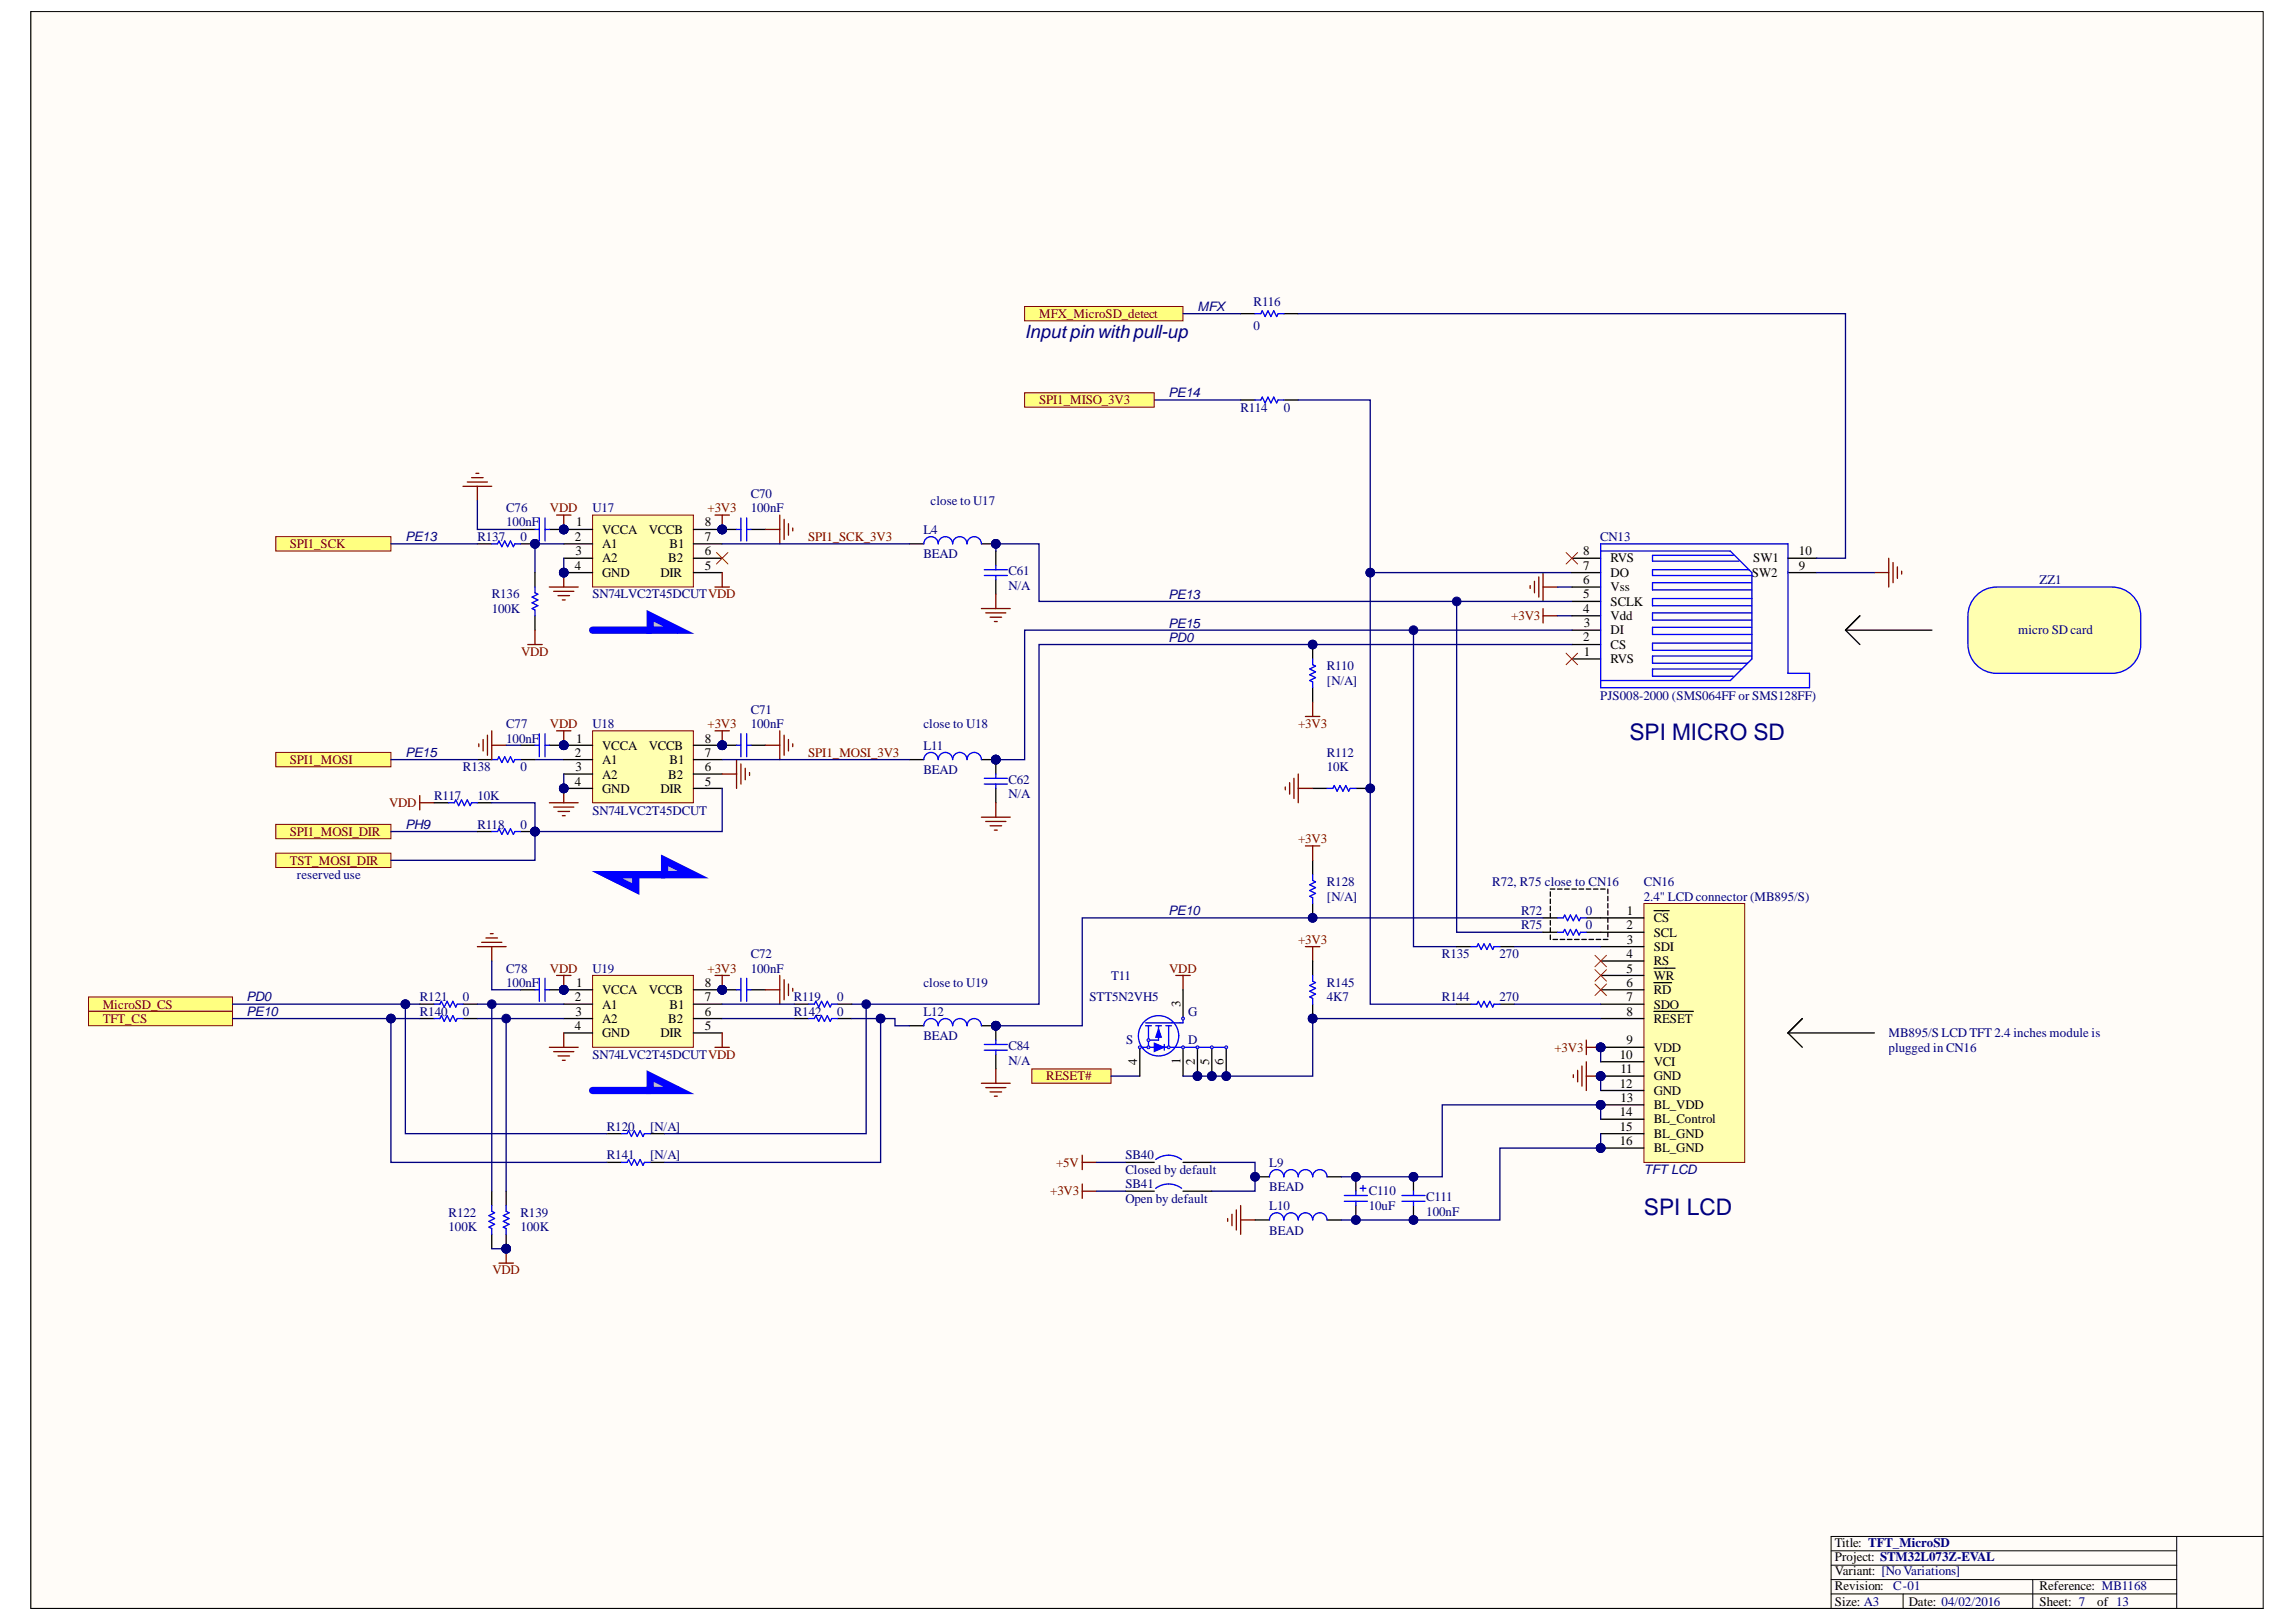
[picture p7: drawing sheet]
<svg xmlns="http://www.w3.org/2000/svg" width="297mm" height="210mm" viewBox="0 0 297 210" stroke-linecap="round" stroke-linejoin="round" font-family="sans-serif">
<defs><g id="words">
<g font-size="3" fill="#000080">
<text x="210.8" y="95.8">SPI MICRO SD</text>
<text x="212.7" y="157.2">SPI LCD</text>
</g>
<text font-size="2.4" fill="#000080" x="132.6" y="43.8">Inputpinwithpull-up</text>
<g font-size="1.7" fill="#800000">
<text x="134.4" y="41.2">MFX_MicroSD_detect</text>
<text x="134.4" y="52.3">SPI1_MISO_3V3</text>
<text x="37.5" y="70.9">SPI1_SCK</text>
<text x="71.1" y="66.3">VDD</text>
<text x="91.5" y="66.3">+3V3</text>
<text x="104.6" y="70">SPI1_SCK_3V3</text>
<text x="195.5" y="80.2">+3V3</text>
<text x="67.4" y="84.9">VDD</text>
<text x="71.1" y="94.2">VDD</text>
<text x="91.5" y="94.2">+3V3</text>
<text x="167.9" y="94.2">+3V3</text>
<text x="37.5" y="98.9">SPI1_MOSI</text>
<text x="104.6" y="98">SPI1_MOSI_3V3</text>
<text x="50.3" y="104.5">VDD</text>
<text x="37.5" y="108.2">SPI1_MOSI_DIR</text>
<text x="37.5" y="111.9">TST_MOSI_DIR</text>
<text x="167.9" y="109.1">+3V3</text>
<text x="71.1" y="125.9">VDD</text>
<text x="91.5" y="125.9">+3V3</text>
<text x="151.3" y="125.9">VDD</text>
<text x="167.9" y="122.1">+3V3</text>
<text x="13.3" y="130.5">MicroSD_CS</text>
<text x="13.3" y="132.4">TFT_CS</text>
<text x="201.1" y="136.1">+3V3</text>
<text x="135.4" y="139.8">RESET#</text>
<text x="135.9" y="154.7">+3V3</text>
<text x="136.6" y="151">+5V</text>
<text x="63.7" y="164.9">VDD</text>
</g>
<g font-size="1.7" fill="#000080">
<text x="154.9" y="40.2">MFX</text>
<text x="162.2" y="39.6">R116</text>
<text x="162.2" y="42.7">0</text>
<text x="151.2" y="51.4">PE14</text>
<text x="160.5" y="53.3">R114</text>
<text x="166.1" y="53.3">0</text>
<text x="97.1" y="64.4">C70</text>
<text x="120.4" y="65.3">close to U17</text>
<text x="52.5" y="70">PE13</text>
<text x="61.8" y="70">R137</text>
<text x="65.5" y="66.3">C76</text>
<text x="65.5" y="68.1">100nF</text>
<text x="67.3" y="70">0</text>
<text x="76.6" y="66.3">U17</text>
<text x="97.1" y="66.3">100nF</text>
<text x="119.5" y="69.1">L4</text>
<text x="207" y="70">CN13</text>
<text x="63.6" y="77.4">R136</text>
<text x="76.6" y="77.4">SN74LVC2T45DCUTVDD</text>
<text x="119.5" y="72.3">BEAD</text>
<text x="130.5" y="74.5">C61</text>
<text x="130.5" y="76.3">N/A</text>
<text x="151.2" y="77.5">PE13</text>
<text x="263.9" y="75.6">ZZ1</text>
<text x="63.6" y="79.3">100K</text>
<text x="151.2" y="83.1">PD0</text>
<text x="151.2" y="81.2">PE15</text>
<text x="261.1" y="82.1">micro SD card</text>
<text x="171.7" y="86.7">R110</text>
<text x="171.7" y="88.7">[N/A]</text>
<text x="65.5" y="94.2">C77</text>
<text x="76.6" y="94.2">U18</text>
<text x="97.1" y="92.4">C71</text>
<text x="97.1" y="94.2">100nF</text>
<text x="119.5" y="94.2">close to U18</text>
<text x="207" y="90.5">PJS008-2000 (SMS064FF or SMS128FF)</text>
<text x="52.5" y="98">PE15</text>
<text x="59.9" y="99.8">R138</text>
<text x="65.5" y="96.1">100nF</text>
<text x="67.3" y="99.8">0</text>
<text x="119.5" y="97">L11</text>
<text x="119.5" y="100.2">BEAD</text>
<text x="130.5" y="101.4">C62</text>
<text x="171.7" y="98">R112</text>
<text x="171.7" y="99.8">10K</text>
<text x="52.5" y="107.3">PH9</text>
<text x="56.2" y="103.5">R117</text>
<text x="61.8" y="103.5">10K</text>
<text x="61.8" y="107.3">R118</text>
<text x="67.3" y="107.3">0</text>
<text x="76.6" y="105.4">SN74LVC2T45DCUT</text>
<text x="130.5" y="103.3">N/A</text>
<text x="38.4" y="113.8">reserved use</text>
<text x="151.2" y="118.4">PE10</text>
<text x="171.7" y="114.7">R128</text>
<text x="171.7" y="116.6">[N/A]</text>
<text x="193.1" y="114.7">R72, R75 close to CN16</text>
<text x="196.8" y="118.4">R72</text>
<text x="205.2" y="118.4">0</text>
<text x="212.7" y="114.7">CN16</text>
<text x="212.7" y="116.6">2.4&quot; LCD connector (MB895/S)</text>
<text x="65.5" y="125.9">C78</text>
<text x="76.6" y="125.9">U19</text>
<text x="97.1" y="124">C72</text>
<text x="97.1" y="125.9">100nF</text>
<text x="186.5" y="124">R135</text>
<text x="194" y="124">270</text>
<text x="196.8" y="120.3">R75</text>
<text x="205.2" y="120.3">0</text>
<text x="31.9" y="129.6">PD0</text>
<text x="31.9" y="131.4">PE10</text>
<text x="54.3" y="129.6">R121</text>
<text x="54.3" y="131.4">R140</text>
<text x="59.9" y="129.6">0</text>
<text x="59.9" y="131.4">0</text>
<text x="65.5" y="127.7">100nF</text>
<text x="102.7" y="129.6">R119</text>
<text x="102.7" y="131.4">R142</text>
<text x="108.3" y="129.6">0</text>
<text x="108.3" y="131.4">0</text>
<text x="119.5" y="131.4">L12</text>
<text x="119.5" y="127.7">close to U19</text>
<text x="140.9" y="129.6">STT5N2VH5</text>
<text x="143.7" y="126.8">T11</text>
<text x="153.7" y="131.4">G</text>
<text x="171.7" y="127.7">R145</text>
<text x="171.7" y="129.6">4K7</text>
<text x="186.5" y="129.6">R144</text>
<text x="194" y="129.6">270</text>
<text x="76.6" y="137">SN74LVC2T45DCUTVDD</text>
<text x="119.5" y="134.6">BEAD</text>
<text x="130.5" y="135.9">C84</text>
<text x="130.5" y="137.8">N/A</text>
<text x="145.7" y="135.2">S</text>
<text x="153.7" y="135.2">D</text>
<text x="244.3" y="134.2">MB895/S LCD TFT 2.4 inches module is</text>
<text x="244.3" y="136.1">plugged in CN16</text>
<text x="78.5" y="146.3">R120</text>
<text x="84.1" y="146.3">[N/A]</text>
<text x="78.5" y="150">R141</text>
<text x="84.1" y="150">[N/A]</text>
<text x="145.6" y="150">SB40</text>
<text x="145.6" y="151.9">Closed by default</text>
<text x="145.6" y="153.8">SB41</text>
<text x="145.6" y="155.6">Open by default</text>
<text x="164.2" y="151">L9</text>
<text x="164.2" y="154.2">BEAD</text>
<text x="177.1" y="154.7">C110</text>
<text x="184.5" y="155.4">C111</text>
<text x="212.7" y="151.9">TFTLCD</text>
<text x="58" y="157.5">R122</text>
<text x="58" y="159.3">100K</text>
<text x="67.3" y="157.5">R139</text>
<text x="67.3" y="159.3">100K</text>
<text x="164.2" y="156.5">L10</text>
<text x="164.2" y="159.8">BEAD</text>
<text x="177.1" y="156.5">10uF</text>
<text x="184.5" y="157.3">100nF</text>
<text x="244.9" y="205.7">C-01</text>
</g>
<g font-size="1.7">
<text x="74.4" y="70">2</text>
<text x="74.4" y="71.8">3</text>
<text x="74.5" y="68.1">1</text>
<text x="77.9" y="69.1">VCCA</text>
<text x="77.9" y="70.9">A1</text>
<text x="83.9" y="69.1">VCCB</text>
<text x="86.6" y="70.9">B1</text>
<text x="91.2" y="71.8">6</text>
<text x="91.2" y="70">7</text>
<text x="91.2" y="68.1">8</text>
<text x="204.8" y="71.8">8</text>
<text x="232.7" y="71.8">10</text>
<text x="74.4" y="73.7">4</text>
<text x="77.9" y="72.8">A2</text>
<text x="77.9" y="74.6">GND</text>
<text x="85.4" y="74.6">DIR</text>
<text x="86.5" y="72.8">B2</text>
<text x="91.2" y="73.7">5</text>
<text x="204.8" y="77.4">5</text>
<text x="204.8" y="75.6">6</text>
<text x="204.8" y="73.7">7</text>
<text x="208.4" y="76.5">Vss</text>
<text x="208.4" y="74.6">DO</text>
<text x="208.4" y="72.8">RVS</text>
<text x="226.6" y="74.6">SW2</text>
<text x="226.8" y="72.8">SW1</text>
<text x="232.7" y="73.7">9</text>
<text x="204.8" y="83">2</text>
<text x="204.8" y="79.3">4</text>
<text x="204.9" y="81.1">3</text>
<text x="208.4" y="83.9">CS</text>
<text x="208.4" y="82.1">DI</text>
<text x="208.4" y="80.2">Vdd</text>
<text x="208.4" y="78.4">SCLK</text>
<text x="204.9" y="84.9">1</text>
<text x="208.4" y="85.8">RVS</text>
<text x="74.4" y="98">2</text>
<text x="74.4" y="101.7">4</text>
<text x="74.4" y="99.8">3</text>
<text x="74.5" y="96.1">1</text>
<text x="77.9" y="97">VCCA</text>
<text x="77.9" y="98.9">A1</text>
<text x="77.9" y="100.8">A2</text>
<text x="83.9" y="97">VCCB</text>
<text x="86.5" y="100.8">B2</text>
<text x="86.6" y="98.9">B1</text>
<text x="91.2" y="101.7">5</text>
<text x="91.2" y="99.8">6</text>
<text x="91.2" y="98">7</text>
<text x="91.2" y="96.1">8</text>
<text x="77.9" y="102.6">GND</text>
<text x="85.4" y="102.6">DIR</text>
<text x="210.5" y="118.4">1</text>
<text x="214" y="119.4">CS</text>
<text x="210.4" y="120.3">2</text>
<text x="210.4" y="124">4</text>
<text x="210.4" y="125.9">5</text>
<text x="210.5" y="122.1">3</text>
<text x="214" y="121.2">SCL</text>
<text x="214" y="123.1">SDI</text>
<text x="214" y="124.9">RS</text>
<text x="74.4" y="129.6">2</text>
<text x="74.4" y="131.4">3</text>
<text x="74.5" y="127.7">1</text>
<text x="77.9" y="128.7">VCCA</text>
<text x="77.9" y="130.5">A1</text>
<text x="83.9" y="128.7">VCCB</text>
<text x="86.6" y="130.5">B1</text>
<text x="91.2" y="131.4">6</text>
<text x="91.2" y="129.6">7</text>
<text x="91.2" y="127.7">8</text>
<text x="152.7" y="130.3" transform="rotate(-90 152.7 130.3)">3</text>
<text x="210.4" y="127.7">6</text>
<text x="210.4" y="131.4">8</text>
<text x="210.4" y="129.6">7</text>
<text x="214" y="126.8">WR</text>
<text x="214" y="128.7">RD</text>
<text x="214" y="130.5">SDO</text>
<text x="74.4" y="133.3">4</text>
<text x="77.9" y="132.4">A2</text>
<text x="77.9" y="134.2">GND</text>
<text x="85.4" y="134.2">DIR</text>
<text x="86.5" y="132.4">B2</text>
<text x="91.2" y="133.3">5</text>
<text x="147.1" y="137.8" transform="rotate(-90 147.1 137.8)">4</text>
<text x="152.7" y="137.7" transform="rotate(-90 152.7 137.7)">1</text>
<text x="154.6" y="137.8" transform="rotate(-90 154.6 137.8)">2</text>
<text x="156.4" y="137.8" transform="rotate(-90 156.4 137.8)">5</text>
<text x="158.3" y="137.8" transform="rotate(-90 158.3 137.8)">6</text>
<text x="209.6" y="137">10</text>
<text x="210.4" y="135.2">9</text>
<text x="214" y="132.4">RESET</text>
<text x="214" y="136.1">VDD</text>
<text x="214" y="138">VCI</text>
<text x="209.6" y="140.7">12</text>
<text x="209.6" y="138.9">11</text>
<text x="209.6" y="142.6">13</text>
<text x="214" y="139.8">GND</text>
<text x="214" y="141.7">GND</text>
<text x="214" y="143.5">BL_VDD</text>
<text x="209.6" y="144.5">14</text>
<text x="209.6" y="146.3">15</text>
<text x="209.6" y="148.2">16</text>
<text x="214" y="145.4">BL_Control</text>
<text x="214" y="147.2">BL_GND</text>
<text x="214" y="149.1">BL_GND</text>
<text x="237.4" y="200.2">Title: TFT_MicroSD</text>
<text x="237.4" y="202">Project: STM32L073Z-EVAL</text>
<text x="237.4" y="203.9">Variant: [NoVariations]</text>
<text x="237.4" y="207.8">Size: A3</text>
<text x="237.4" y="205.7">Revision:</text>
<text x="247" y="207.8">Date: 04/02/2016</text>
<text x="263.9" y="205.7">Reference: MB1168</text>
<text x="263.9" y="207.8">Sheet: 7</text>
<text x="271.3" y="207.8">of 13</text>
</g>
</g></defs>
<path d="M4 1.5h288.8v206.6h-288.8z" fill-rule="evenodd" fill="#fffcf8"/>
<path d="M4 1.5h288.8v206.6h-288.8z" fill="none" stroke="#000" stroke-width=".13"/>
<path d="M4 1.5h288.8v206.6h-288.8z" fill-rule="evenodd" fill="#fffcf8"/>
<path d="M4 1.5h288.8v206.6h-288.8zM281.6 198.8v9.3M292.8 198.8h-55.9v9.3M236.9 200.7h44.7M236.9 202.6h44.7M236.9 206.3h44.7M236.9 204.4h44.7M246.2 206.3v1.8M263 204.4v3.7" fill="none" stroke="#000" stroke-width=".13"/>
<path d="M198 75.8v.3M198.5 75.2v1.5M199.1 74.7v2.6M199.6 74.1v3.7M199.6 78.8v1.8M199.6 76h1.9M199.6 79.7h1.9M242.5 74.1h1.8M244.3 72.2v3.8M244.9 72.8v2.6M245.5 73.4v1.4M246 73.9v.4" fill="none" stroke="#800000" stroke-width=".17"/>
<path d="M201.5 79.7h1.9M201.5 76h1.9" fill="none" stroke="#000080" stroke-width=".17"/>
<path d="M132.6 39.7h20.4v1.8h-20.4z" fill-rule="evenodd" fill="#ffff80"/>
<path d="M132.6 39.7h20.4v1.8h-20.4z" fill="none" stroke="#800000" stroke-width=".13"/>
<circle cx="207.1" cy="135.5" r=".56" fill="#000080"/>
<circle cx="207.1" cy="135.5" r=".56" fill="none" stroke="#000080" stroke-width=".13"/>
<circle cx="207.1" cy="139.3" r=".56" fill="#000080"/>
<circle cx="207.1" cy="139.3" r=".56" fill="none" stroke="#000080" stroke-width=".13"/>
<circle cx="207.1" cy="143" r=".56" fill="#000080"/>
<circle cx="207.1" cy="143" r=".56" fill="none" stroke="#000080" stroke-width=".13"/>
<circle cx="207.1" cy="148.6" r=".56" fill="#000080"/>
<circle cx="207.1" cy="148.6" r=".56" fill="none" stroke="#000080" stroke-width=".13"/>
<path d="M212.7 116.9h13v33.5h-13z" fill-rule="evenodd" fill="#ffffb0"/>
<path d="M212.7 116.9h13v33.5h-13z" fill="none" stroke="#800000" stroke-width=".13"/>
<path d="M207.1 118.8h5.6M214 117.9h1.9M207.1 120.6h5.6M207.1 122.5h5.6M207.1 124.4h5.6M207.1 126.2h5.6M207.1 128.1h5.6M207.1 131.8h5.6M207.1 135.5h5.6M214 125.3h2.7M214 127.2h2.3M214 130.9h5.1" fill="none" stroke="#000" stroke-width=".17"/>
<circle cx="207.1" cy="135.5" r=".56" fill="#000080"/>
<circle cx="207.1" cy="135.5" r=".56" fill="none" stroke="#000080" stroke-width=".13"/>
<path d="M207.1 137.4h5.6M207.1 130h5.6M207.1 139.3h5.6" fill="none" stroke="#000" stroke-width=".17"/>
<circle cx="207.1" cy="139.3" r=".56" fill="#000080"/>
<circle cx="207.1" cy="139.3" r=".56" fill="none" stroke="#000080" stroke-width=".13"/>
<path d="M207.1 141.1h5.6M207.1 143h5.6" fill="none" stroke="#000" stroke-width=".17"/>
<circle cx="207.1" cy="143" r=".56" fill="#000080"/>
<circle cx="207.1" cy="143" r=".56" fill="none" stroke="#000080" stroke-width=".13"/>
<path d="M207.1 144.8h5.6M207.1 146.7h5.6M207.1 148.6h5.6" fill="none" stroke="#000" stroke-width=".17"/>
<circle cx="207.1" cy="148.6" r=".56" fill="#000080"/>
<circle cx="207.1" cy="148.6" r=".56" fill="none" stroke="#000080" stroke-width=".13"/>
<path d="M205.2 134.6v1.9M205.2 135.5h1.9" fill="none" stroke="#800000" stroke-width=".17"/>
<circle cx="207.1" cy="135.5" r=".56" fill="#000080"/>
<circle cx="207.1" cy="135.5" r=".56" fill="none" stroke="#000080" stroke-width=".13"/>
<path d="M203.5 139.1v.3M204.1 138.5v1.5M204.7 138v2.6M205.2 137.4v3.7M205.2 139.3h1.9" fill="none" stroke="#800000" stroke-width=".17"/>
<circle cx="207.1" cy="139.3" r=".56" fill="#000080"/>
<circle cx="207.1" cy="139.3" r=".56" fill="none" stroke="#000080" stroke-width=".13"/>
<path d="M207.1 135.5v1.9" fill="none" stroke="#000080" stroke-width=".17"/>
<circle cx="207.1" cy="135.5" r=".56" fill="#000080"/>
<circle cx="207.1" cy="135.5" r=".56" fill="none" stroke="#000080" stroke-width=".13"/>
<path d="M203.4 74.1h-26.1v55.9h11.1" fill="none" stroke="#000080" stroke-width=".17"/>
<circle cx="177.3" cy="74.1" r=".56" fill="#000080"/>
<circle cx="177.3" cy="74.1" r=".56" fill="none" stroke="#000080" stroke-width=".13"/>
<path d="M188.4 77.8v42.8h11.2" fill="none" stroke="#000080" stroke-width=".17"/>
<circle cx="188.5" cy="77.8" r=".56" fill="#000080"/>
<circle cx="188.5" cy="77.8" r=".56" fill="none" stroke="#000080" stroke-width=".13"/>
<path d="M182.9 81.5v41h5.5" fill="none" stroke="#000080" stroke-width=".17"/>
<circle cx="182.9" cy="81.5" r=".56" fill="#000080"/>
<circle cx="182.9" cy="81.5" r=".56" fill="none" stroke="#000080" stroke-width=".13"/>
<path d="M140 149.5v1.9M140 150.4h1.9M158.8 157.7v.4M159.4 157.1v1.5M159.9 156.6v2.6M160.5 156v3.7M160.5 157.9h1.9" fill="none" stroke="#800000" stroke-width=".17"/>
<circle cx="175.4" cy="152.3" r=".56" fill="#000080"/>
<circle cx="175.4" cy="152.3" r=".56" fill="none" stroke="#000080" stroke-width=".13"/>
<circle cx="175.4" cy="157.9" r=".56" fill="#000080"/>
<circle cx="175.4" cy="157.9" r=".56" fill="none" stroke="#000080" stroke-width=".13"/>
<path d="M175.4 152.3v1.8" fill="none" stroke="#000" stroke-width=".17"/>
<circle cx="175.4" cy="152.3" r=".56" fill="#000080"/>
<circle cx="175.4" cy="152.3" r=".56" fill="none" stroke="#000080" stroke-width=".13"/>
<path d="M175.4 156v1.9" fill="none" stroke="#000" stroke-width=".17"/>
<circle cx="175.4" cy="157.9" r=".56" fill="#000080"/>
<circle cx="175.4" cy="157.9" r=".56" fill="none" stroke="#000080" stroke-width=".13"/>
<path d="M173.9 154.7h3M173.9 155.5h3M175.4 154.1v.6M175.4 155.5v.5M176 153.8h.7M176.3 153.4v.7" fill="none" stroke="#00f" stroke-width=".17"/>
<circle cx="162.4" cy="152.3" r=".56" fill="#000080"/>
<circle cx="162.4" cy="152.3" r=".56" fill="none" stroke="#000080" stroke-width=".13"/>
<path d="M162.4 152.3h1.8" fill="none" stroke="#000" stroke-width=".17"/>
<circle cx="162.4" cy="152.3" r=".56" fill="#000080"/>
<circle cx="162.4" cy="152.3" r=".56" fill="none" stroke="#000080" stroke-width=".13"/>
<path d="M171.7 152.3h1.8" fill="none" stroke="#000" stroke-width=".17"/>
<path d="M164.2 152.3a.93 .93 0 0 1 1-.9 .93 .93 0 0 1 .9 .9 .93 .93 0 0 1 .9-.9 .93 .93 0 0 1 1 .9 .93 .93 0 0 1 .9-.9 .93 .93 0 0 1 .9 .9 .93 .93 0 0 1 1-.9 .93 .93 0 0 1 .9 .9" fill="none" stroke="#00f" stroke-width=".17"/>
<circle cx="182.9" cy="152.3" r=".56" fill="#000080"/>
<circle cx="182.9" cy="152.3" r=".56" fill="none" stroke="#000080" stroke-width=".13"/>
<circle cx="182.9" cy="157.9" r=".56" fill="#000080"/>
<circle cx="182.9" cy="157.9" r=".56" fill="none" stroke="#000080" stroke-width=".13"/>
<path d="M182.9 152.3v1.8" fill="none" stroke="#000" stroke-width=".17"/>
<circle cx="182.9" cy="152.3" r=".56" fill="#000080"/>
<circle cx="182.9" cy="152.3" r=".56" fill="none" stroke="#000080" stroke-width=".13"/>
<path d="M182.9 156v1.9" fill="none" stroke="#000" stroke-width=".17"/>
<circle cx="182.9" cy="157.9" r=".56" fill="#000080"/>
<circle cx="182.9" cy="157.9" r=".56" fill="none" stroke="#000080" stroke-width=".13"/>
<path d="M164.2 157.9a.93 .93 0 0 1 1-1 .93 .93 0 0 1 .9 1 .93 .93 0 0 1 .9-1 .93 .93 0 0 1 1 1 .93 .93 0 0 1 .9-1 .93 .93 0 0 1 .9 1 .93 .93 0 0 1 1-1 .93 .93 0 0 1 .9 1M181.4 155.5h3M181.4 154.7h3M182.9 154.1v.6M182.9 155.5v.5" fill="none" stroke="#00f" stroke-width=".17"/>
<path d="M162.4 157.9h1.8M171.7 157.9h1.8" fill="none" stroke="#000" stroke-width=".17"/>
<path d="M140 153.2v1.9M140 154.1h1.9" fill="none" stroke="#800000" stroke-width=".17"/>
<path d="M207.1 139.3v1.8" fill="none" stroke="#000080" stroke-width=".17"/>
<circle cx="207.1" cy="139.3" r=".56" fill="#000080"/>
<circle cx="207.1" cy="139.3" r=".56" fill="none" stroke="#000080" stroke-width=".13"/>
<circle cx="169.8" cy="118.8" r=".56" fill="#000080"/>
<circle cx="169.8" cy="118.8" r=".56" fill="none" stroke="#000080" stroke-width=".13"/>
<path d="M169.8 111.3v1.9M169.8 116.9v1.9" fill="none" stroke="#000" stroke-width=".17"/>
<circle cx="169.8" cy="118.8" r=".56" fill="#000080"/>
<circle cx="169.8" cy="118.8" r=".56" fill="none" stroke="#000080" stroke-width=".13"/>
<path d="M169.8 113.2v.7l.4 .2-.8 .4 .8 .4-.8 .3 .8 .4-.8 .4 .4 .2v.7" fill="none" stroke="#00f" stroke-width=".17"/>
<path d="M168.9 109.5h1.9M169.8 109.5v1.8" fill="none" stroke="#800000" stroke-width=".17"/>
<circle cx="169.8" cy="83.4" r=".56" fill="#000080"/>
<circle cx="169.8" cy="83.4" r=".56" fill="none" stroke="#000080" stroke-width=".13"/>
<path d="M169.8 83.4v1.9M169.8 89v1.9" fill="none" stroke="#000" stroke-width=".17"/>
<circle cx="169.8" cy="83.4" r=".56" fill="#000080"/>
<circle cx="169.8" cy="83.4" r=".56" fill="none" stroke="#000080" stroke-width=".13"/>
<g fill="none" stroke="#00f" stroke-width=".17">
<path d="M162.4 40.6h.7l.2-.4 .4 .8 .3-.8 .4 .8 .4-.8 .4 .8 .1-.4h.8M207.1 70.4h24.2v16.7h2.8v1.9h-27zM207.1 71.3h16.8l2.7 2.8v11.2l-2.7 2.8h-16.8M224.2 71.9h-10.4v.7h11.2M226.3 73.7h-12.5v.8h12.8M226.6 75.4h-12.8v.9h12.8M226.6 77.5h-12.8v.9h12.8M226.6 79.3h-12.8v.9h12.8M169.8 85.3v.7l.4 .2-.8 .4 .8 .3-.8 .4 .8 .4-.8 .4 .4 .1v.8M225.3 86.6h-11.5v.9h10.4M226.6 81.2h-12.8v.9h12.8M226.6 83.2h-12.8v1h12.8"/>
<path d="M226.6 84.9h-12.8v.9h12.3"/>
</g>
<path d="M168.9 92.7h1.9M169.8 90.9v1.8" fill="none" stroke="#800000" stroke-width=".17"/>
<path d="M160.5 40.6h1.9M166.1 40.6h1.9M203.4 79.7h3.7M203.4 77.8h3.7M203.4 76h3.7M203.4 74.1h3.7M203.4 72.2h3.7M231.3 74.1h3.7M231.3 72.2h3.7M203.4 85.3h3.7M203.4 83.4h3.7M203.4 81.5h3.7" fill="none" stroke="#000" stroke-width=".17"/>
<path d="M235 74.1h7.5" fill="none" stroke="#000080" stroke-width=".17"/>
<path d="M133.5 138.3h10.2v1.9h-10.2z" fill-rule="evenodd" fill="#ffff80"/>
<path d="M133.5 138.3h10.2v1.9h-10.2z" fill="none" stroke="#800000" stroke-width=".13"/>
<path d="M152.1 126.2h1.9M153 126.2v1.9M168.9 122.5h1.9M169.8 122.5v1.9" fill="none" stroke="#800000" stroke-width=".17"/>
<circle cx="169.8" cy="131.8" r=".56" fill="#000080"/>
<circle cx="169.8" cy="131.8" r=".56" fill="none" stroke="#000080" stroke-width=".13"/>
<path d="M169.8 124.4v1.8M169.8 129.9v1.9" fill="none" stroke="#000" stroke-width=".17"/>
<circle cx="169.8" cy="131.8" r=".56" fill="#000080"/>
<circle cx="169.8" cy="131.8" r=".56" fill="none" stroke="#000080" stroke-width=".13"/>
<path d="M169.8 126.2v.8l.4 .2-.8 .3 .8 .4-.8 .4 .8 .3-.8 .4 .4 .2v.7M190.3 130h.8l.2-.4 .3 .7 .4-.7 .4 .7 .3-.7 .4 .7 .2-.3h.7" fill="none" stroke="#00f" stroke-width=".17"/>
<path d="M143.7 139.3h3.8" fill="none" stroke="#000080" stroke-width=".17"/>
<path d="M188.4 130h1.9M194 130h1.9" fill="none" stroke="#000" stroke-width=".17"/>
<circle cx="177.3" cy="102" r=".56" fill="#000080"/>
<circle cx="177.3" cy="102" r=".56" fill="none" stroke="#000080" stroke-width=".13"/>
<path d="M175.4 102h1.9" fill="none" stroke="#000" stroke-width=".17"/>
<circle cx="177.3" cy="102" r=".56" fill="#000080"/>
<circle cx="177.3" cy="102" r=".56" fill="none" stroke="#000080" stroke-width=".13"/>
<path d="M160.5 51.8h1.9M166.1 51.8h1.9M169.8 102h1.9M188.4 122.5h1.9M194 122.5h1.9" fill="none" stroke="#000" stroke-width=".17"/>
<path d="M162.4 51.8h.7l.2-.4 .4 .7 .3-.7 .4 .7 .4-.7 .4 .7 .1-.3h.8M171.7 102h.7l.2-.3 .4 .7 .4-.7 .3 .7 .4-.7 .4 .7 .2-.4h.7M190.3 122.5h.8l.2-.4 .3 .8 .4-.8 .4 .8 .3-.8 .4 .8 .2-.4h.7" fill="none" stroke="#00f" stroke-width=".17"/>
<path d="M166.3 101.8v.4M166.8 101.3v1.5M167.4 100.7v2.6M168 100.2v3.7M168 102h1.8" fill="none" stroke="#800000" stroke-width=".17"/>
<path d="M149.3 51.8h11.2M195.9 130h11.2" fill="none" stroke="#000080" stroke-width=".17"/>
<path d="M132.6 50.8h16.7v1.9h-16.7z" fill-rule="evenodd" fill="#ffff80"/>
<path d="M132.6 50.8h16.7v1.9h-16.7z" fill="none" stroke="#800000" stroke-width=".13"/>
<path d="M153 40.6h7.5" fill="none" stroke="#000080" stroke-width=".17"/>
<path d="M35.7 97.4h14.9v1.8h-14.9z" fill-rule="evenodd" fill="#ffff80"/>
<path d="M35.7 97.4h14.9v1.8h-14.9z" fill="none" stroke="#800000" stroke-width=".13"/>
<path d="M50.6 98.3h11.2M69.2 98.3h3.7" fill="none" stroke="#000080" stroke-width=".17"/>
<path d="M61.8 98.3h1.8M67.3 98.3h1.9" fill="none" stroke="#000" stroke-width=".17"/>
<path d="M63.6 98.3h.8l.2-.4 .3 .8 .4-.8 .4 .8 .3-.8 .4 .8 .2-.4h.7" fill="none" stroke="#00f" stroke-width=".17"/>
<circle cx="72.9" cy="96.4" r=".56" fill="#000080"/>
<circle cx="72.9" cy="96.4" r=".56" fill="none" stroke="#000080" stroke-width=".13"/>
<circle cx="72.9" cy="102" r=".56" fill="#000080"/>
<circle cx="72.9" cy="102" r=".56" fill="none" stroke="#000080" stroke-width=".13"/>
<circle cx="93.4" cy="96.4" r=".56" fill="#000080"/>
<circle cx="93.4" cy="96.4" r=".56" fill="none" stroke="#000080" stroke-width=".13"/>
<path d="M76.7 94.6h13v9.3h-13z" fill-rule="evenodd" fill="#ffffb0"/>
<path d="M76.7 94.6h13v9.3h-13z" fill="none" stroke="#800000" stroke-width=".13"/>
<path d="M72.9 96.4h3.8" fill="none" stroke="#000" stroke-width=".17"/>
<circle cx="72.9" cy="96.4" r=".56" fill="#000080"/>
<circle cx="72.9" cy="96.4" r=".56" fill="none" stroke="#000080" stroke-width=".13"/>
<path d="M72.9 98.3h3.8M72.9 100.2h3.8M72.9 102h3.8" fill="none" stroke="#000" stroke-width=".17"/>
<circle cx="72.9" cy="102" r=".56" fill="#000080"/>
<circle cx="72.9" cy="102" r=".56" fill="none" stroke="#000080" stroke-width=".13"/>
<path d="M89.7 98.3h3.7M89.7 96.4h3.7M89.7 102h3.7M89.7 100.2h3.7" fill="none" stroke="#000" stroke-width=".17"/>
<circle cx="93.4" cy="96.4" r=".56" fill="#000080"/>
<circle cx="93.4" cy="96.4" r=".56" fill="none" stroke="#000080" stroke-width=".13"/>
<path d="M92.5 94.6h1.9M93.4 94.6v1.8" fill="none" stroke="#800000" stroke-width=".17"/>
<circle cx="93.4" cy="96.4" r=".56" fill="#000080"/>
<circle cx="93.4" cy="96.4" r=".56" fill="none" stroke="#000080" stroke-width=".13"/>
<path d="M72 94.6h1.9M72.9 94.6v1.8" fill="none" stroke="#800000" stroke-width=".17"/>
<circle cx="72.9" cy="96.4" r=".56" fill="#000080"/>
<circle cx="72.9" cy="96.4" r=".56" fill="none" stroke="#000080" stroke-width=".13"/>
<path d="M71.1 103.9h3.7M71.6 104.4h2.6M72.2 105h1.5M72.8 105.6h.3M72.9 102v1.9" fill="none" stroke="#800000" stroke-width=".17"/>
<circle cx="72.9" cy="102" r=".56" fill="#000080"/>
<circle cx="72.9" cy="102" r=".56" fill="none" stroke="#000080" stroke-width=".13"/>
<path d="M54.3 103v1.8M54.3 103.9h1.9" fill="none" stroke="#800000" stroke-width=".17"/>
<circle cx="72.9" cy="96.4" r=".56" fill="#000080"/>
<circle cx="72.9" cy="96.4" r=".56" fill="none" stroke="#000080" stroke-width=".13"/>
<path d="M67.3 96.4h1.9M71.1 96.4h1.8" fill="none" stroke="#000" stroke-width=".17"/>
<circle cx="72.9" cy="96.4" r=".56" fill="#000080"/>
<circle cx="72.9" cy="96.4" r=".56" fill="none" stroke="#000080" stroke-width=".13"/>
<path d="M69.2 96.4h.6M69.8 95v2.9M70.5 95v2.9M70.5 96.4h.6" fill="none" stroke="#00f" stroke-width=".17"/>
<path d="M61.9 96.3v.3M62.5 95.7v1.5M63.1 95.1v2.6M63.6 94.6v3.7M63.6 96.4h1.9" fill="none" stroke="#800000" stroke-width=".17"/>
<circle cx="93.4" cy="96.4" r=".56" fill="#000080"/>
<circle cx="93.4" cy="96.4" r=".56" fill="none" stroke="#000080" stroke-width=".13"/>
<path d="M93.4 96.4h1.9M97.2 96.4h1.8" fill="none" stroke="#000" stroke-width=".17"/>
<circle cx="93.4" cy="96.4" r=".56" fill="#000080"/>
<circle cx="93.4" cy="96.4" r=".56" fill="none" stroke="#000080" stroke-width=".13"/>
<path d="M95.3 96.4h.6M95.9 95v2.9M96.6 95v2.9M96.6 96.4h.6" fill="none" stroke="#00f" stroke-width=".17"/>
<path d="M99 96.4h1.9M100.9 94.6v3.7M101.4 95.1v2.6M102 95.7v1.5M102.6 96.3v.3" fill="none" stroke="#800000" stroke-width=".17"/>
<path d="M86 111.3l3.7 1.9h-3.7z" fill="#c0c0c0"/>
<path d="M78.5 113.2h7.5M86 111.3l3.7 1.9h-3.7z" fill="none" stroke="#00f" stroke-width=".94"/>
<path d="M78.5 113.2h3.8v1.9z" fill="#c0c0c0"/>
<path d="M78.5 113.2h3.8v1.9z" fill="none" stroke="#00f" stroke-width=".94"/>
<path d="M65.5 96.4h1.8M72.9 100.2v1.8" fill="none" stroke="#000080" stroke-width=".17"/>
<circle cx="72.9" cy="102" r=".56" fill="#000080"/>
<circle cx="72.9" cy="102" r=".56" fill="none" stroke="#000080" stroke-width=".13"/>
<path d="M95.3 98.3v3.7M95.9 98.9v2.6M96.4 99.4v1.5M97 100v.4M93.4 100.2h1.9" fill="none" stroke="#800000" stroke-width=".17"/>
<path d="M35.7 106.7h14.9v1.8h-14.9z" fill-rule="evenodd" fill="#ffff80"/>
<path d="M35.7 106.7h14.9v1.8h-14.9z" fill="none" stroke="#800000" stroke-width=".13"/>
<path d="M56.2 103.9h1.8M61.8 103.9h1.8" fill="none" stroke="#000" stroke-width=".17"/>
<path d="M58 103.9h.8l.2-.4 .3 .8 .4-.8 .4 .8 .4-.8 .3 .8 .2-.4h.8" fill="none" stroke="#00f" stroke-width=".17"/>
<path d="M93.4 102v5.6h-24.2v-3.7h-5.6" fill="none" stroke="#000080" stroke-width=".17"/>
<circle cx="69.2" cy="107.6" r=".56" fill="#000080"/>
<circle cx="69.2" cy="107.6" r=".56" fill="none" stroke="#000080" stroke-width=".13"/>
<path d="M50.6 107.6h11.2" fill="none" stroke="#000080" stroke-width=".17"/>
<circle cx="69.2" cy="107.6" r=".56" fill="#000080"/>
<circle cx="69.2" cy="107.6" r=".56" fill="none" stroke="#000080" stroke-width=".13"/>
<path d="M61.8 107.6h1.8M67.3 107.6h1.9" fill="none" stroke="#000" stroke-width=".17"/>
<circle cx="69.2" cy="107.6" r=".56" fill="#000080"/>
<circle cx="69.2" cy="107.6" r=".56" fill="none" stroke="#000080" stroke-width=".13"/>
<path d="M63.6 107.6h.8l.2-.4 .3 .8 .4-.8 .4 .8 .3-.8 .4 .8 .2-.4h.7" fill="none" stroke="#00f" stroke-width=".17"/>
<path d="M35.7 69.5h14.9v1.8h-14.9z" fill-rule="evenodd" fill="#ffff80"/>
<path d="M35.7 69.5h14.9v1.8h-14.9z" fill="none" stroke="#800000" stroke-width=".13"/>
<circle cx="72.9" cy="68.5" r=".56" fill="#000080"/>
<circle cx="72.9" cy="68.5" r=".56" fill="none" stroke="#000080" stroke-width=".13"/>
<circle cx="72.9" cy="74.1" r=".56" fill="#000080"/>
<circle cx="72.9" cy="74.1" r=".56" fill="none" stroke="#000080" stroke-width=".13"/>
<circle cx="93.4" cy="68.5" r=".56" fill="#000080"/>
<circle cx="93.4" cy="68.5" r=".56" fill="none" stroke="#000080" stroke-width=".13"/>
<path d="M76.7 66.7h13v9.3h-13z" fill-rule="evenodd" fill="#ffffb0"/>
<path d="M76.7 66.7h13v9.3h-13z" fill="none" stroke="#800000" stroke-width=".13"/>
<path d="M72.9 68.5h3.8" fill="none" stroke="#000" stroke-width=".17"/>
<circle cx="72.9" cy="68.5" r=".56" fill="#000080"/>
<circle cx="72.9" cy="68.5" r=".56" fill="none" stroke="#000080" stroke-width=".13"/>
<path d="M72.9 70.4h3.8M72.9 72.2h3.8M72.9 74.1h3.8" fill="none" stroke="#000" stroke-width=".17"/>
<circle cx="72.9" cy="74.1" r=".56" fill="#000080"/>
<circle cx="72.9" cy="74.1" r=".56" fill="none" stroke="#000080" stroke-width=".13"/>
<path d="M89.7 74.1h3.7M89.7 72.2h3.7M89.7 70.4h3.7M89.7 68.5h3.7" fill="none" stroke="#000" stroke-width=".17"/>
<circle cx="93.4" cy="68.5" r=".56" fill="#000080"/>
<circle cx="93.4" cy="68.5" r=".56" fill="none" stroke="#000080" stroke-width=".13"/>
<path d="M92.5 66.7h1.9M93.4 66.7v1.8" fill="none" stroke="#800000" stroke-width=".17"/>
<circle cx="93.4" cy="68.5" r=".56" fill="#000080"/>
<circle cx="93.4" cy="68.5" r=".56" fill="none" stroke="#000080" stroke-width=".13"/>
<path d="M72 66.7h1.9M72.9 66.7v1.8" fill="none" stroke="#800000" stroke-width=".17"/>
<circle cx="72.9" cy="68.5" r=".56" fill="#000080"/>
<circle cx="72.9" cy="68.5" r=".56" fill="none" stroke="#000080" stroke-width=".13"/>
<path d="M71.1 76h3.7M71.6 76.5h2.6M72.2 77.1h1.5M72.8 77.6h.3M72.9 74.1v1.9" fill="none" stroke="#800000" stroke-width=".17"/>
<circle cx="72.9" cy="74.1" r=".56" fill="#000080"/>
<circle cx="72.9" cy="74.1" r=".56" fill="none" stroke="#000080" stroke-width=".13"/>
<path d="M92.5 76h1.9M93.4 74.1v1.9" fill="none" stroke="#800000" stroke-width=".17"/>
<circle cx="72.9" cy="68.5" r=".56" fill="#000080"/>
<circle cx="72.9" cy="68.5" r=".56" fill="none" stroke="#000080" stroke-width=".13"/>
<path d="M67.3 68.5h1.9M71.1 68.5h1.8" fill="none" stroke="#000" stroke-width=".17"/>
<circle cx="72.9" cy="68.5" r=".56" fill="#000080"/>
<circle cx="72.9" cy="68.5" r=".56" fill="none" stroke="#000080" stroke-width=".13"/>
<path d="M69.2 68.5h.6M69.8 67v3M70.5 67v3M70.5 68.5h.6" fill="none" stroke="#00f" stroke-width=".17"/>
<path d="M59.9 62.9h3.7M60.5 62.4h2.6M61 61.8h1.5M61.6 61.3h.3M61.8 62.9v1.9" fill="none" stroke="#800000" stroke-width=".17"/>
<circle cx="93.4" cy="68.5" r=".56" fill="#000080"/>
<circle cx="93.4" cy="68.5" r=".56" fill="none" stroke="#000080" stroke-width=".13"/>
<path d="M93.4 68.5h1.9M97.2 68.5h1.8" fill="none" stroke="#000" stroke-width=".17"/>
<circle cx="93.4" cy="68.5" r=".56" fill="#000080"/>
<circle cx="93.4" cy="68.5" r=".56" fill="none" stroke="#000080" stroke-width=".13"/>
<path d="M95.3 68.5h.6M95.9 67v3M96.6 67v3M96.6 68.5h.6" fill="none" stroke="#00f" stroke-width=".17"/>
<path d="M99 68.5h1.9M100.9 66.7v3.7M101.4 67.2v2.6M102 67.8v1.5M102.6 68.3v.4" fill="none" stroke="#800000" stroke-width=".17"/>
<path d="M84.1 79.7l3.7 1.8h-3.7z" fill="#c0c0c0"/>
<path d="M84.1 79.7l3.7 1.8h-3.7zM76.7 81.5h7.4" fill="none" stroke="#00f" stroke-width=".94"/>
<path d="M72.9 70.4h-3.7v3.7" fill="none" stroke="#000080" stroke-width=".17"/>
<circle cx="69.2" cy="70.4" r=".56" fill="#000080"/>
<circle cx="69.2" cy="70.4" r=".56" fill="none" stroke="#000080" stroke-width=".13"/>
<path d="M69.2 74.1v1.9M69.2 79.7v1.8" fill="none" stroke="#000" stroke-width=".17"/>
<path d="M69.2 76v.7l.4 .2-.8 .4 .8 .3-.8 .4 .8 .4-.8 .4 .4 .1v.8" fill="none" stroke="#00f" stroke-width=".17"/>
<path d="M68.3 83.4h1.8M69.2 81.5v1.9" fill="none" stroke="#800000" stroke-width=".17"/>
<path d="M72.9 72.2v1.9" fill="none" stroke="#000080" stroke-width=".17"/>
<circle cx="72.9" cy="74.1" r=".56" fill="#000080"/>
<circle cx="72.9" cy="74.1" r=".56" fill="none" stroke="#000080" stroke-width=".13"/>
<circle cx="69.2" cy="70.4" r=".56" fill="#000080"/>
<circle cx="69.2" cy="70.4" r=".56" fill="none" stroke="#000080" stroke-width=".13"/>
<path d="M61.8 70.4h1.8M67.3 70.4h1.9" fill="none" stroke="#000" stroke-width=".17"/>
<circle cx="69.2" cy="70.4" r=".56" fill="#000080"/>
<circle cx="69.2" cy="70.4" r=".56" fill="none" stroke="#000080" stroke-width=".13"/>
<path d="M63.6 70.4h.8l.2-.4 .3 .8 .4-.8 .4 .8 .3-.8 .4 .8 .2-.4h.7" fill="none" stroke="#00f" stroke-width=".17"/>
<path d="M168 51.8h9.3v22.3M50.6 70.4h11.2M61.8 64.8v3.7h5.5" fill="none" stroke="#000080" stroke-width=".17"/>
<circle cx="177.3" cy="74.1" r=".56" fill="#000080"/>
<circle cx="177.3" cy="74.1" r=".56" fill="none" stroke="#000080" stroke-width=".13"/>
<path d="M168 40.6h70.8v31.6h-3.8M195.9 122.5h11.2" fill="none" stroke="#000080" stroke-width=".17"/>
<circle cx="72.9" cy="128.1" r=".56" fill="#000080"/>
<circle cx="72.9" cy="128.1" r=".56" fill="none" stroke="#000080" stroke-width=".13"/>
<circle cx="93.4" cy="128.1" r=".56" fill="#000080"/>
<circle cx="93.4" cy="128.1" r=".56" fill="none" stroke="#000080" stroke-width=".13"/>
<path d="M76.7 126.2h13v9.3h-13z" fill-rule="evenodd" fill="#ffffb0"/>
<path d="M76.7 126.2h13v9.3h-13z" fill="none" stroke="#800000" stroke-width=".13"/>
<path d="M72.9 128.1h3.8" fill="none" stroke="#000" stroke-width=".17"/>
<circle cx="72.9" cy="128.1" r=".56" fill="#000080"/>
<circle cx="72.9" cy="128.1" r=".56" fill="none" stroke="#000080" stroke-width=".13"/>
<path d="M72.9 129.9h3.8M72.9 131.8h3.8M72.9 133.7h3.8M89.7 129.9h3.7M89.7 131.8h3.7M89.7 133.7h3.7M89.7 128.1h3.7" fill="none" stroke="#000" stroke-width=".17"/>
<circle cx="93.4" cy="128.1" r=".56" fill="#000080"/>
<circle cx="93.4" cy="128.1" r=".56" fill="none" stroke="#000080" stroke-width=".13"/>
<path d="M92.5 126.2h1.9M93.4 126.2v1.9" fill="none" stroke="#800000" stroke-width=".17"/>
<circle cx="93.4" cy="128.1" r=".56" fill="#000080"/>
<circle cx="93.4" cy="128.1" r=".56" fill="none" stroke="#000080" stroke-width=".13"/>
<path d="M72 126.2h1.9M72.9 126.2v1.9" fill="none" stroke="#800000" stroke-width=".17"/>
<circle cx="72.9" cy="128.1" r=".56" fill="#000080"/>
<circle cx="72.9" cy="128.1" r=".56" fill="none" stroke="#000080" stroke-width=".13"/>
<path d="M71.1 135.5h3.7M71.6 136.1h2.6M72.2 136.7h1.5M72.8 137.2h.3M72.9 133.7v1.8M92.5 135.5h1.9M93.4 133.7v1.8" fill="none" stroke="#800000" stroke-width=".17"/>
<circle cx="72.9" cy="128.1" r=".56" fill="#000080"/>
<circle cx="72.9" cy="128.1" r=".56" fill="none" stroke="#000080" stroke-width=".13"/>
<path d="M67.3 128.1h1.9M71.1 128.1h1.8" fill="none" stroke="#000" stroke-width=".17"/>
<circle cx="72.9" cy="128.1" r=".56" fill="#000080"/>
<circle cx="72.9" cy="128.1" r=".56" fill="none" stroke="#000080" stroke-width=".13"/>
<path d="M69.2 128.1h.6M69.8 126.6v3M70.5 126.6v3M70.5 128.1h.6" fill="none" stroke="#00f" stroke-width=".17"/>
<path d="M61.8 122.5h3.7M62.3 121.9h2.6M62.9 121.4h1.5M63.4 120.8h.4M63.6 122.5v1.9" fill="none" stroke="#800000" stroke-width=".17"/>
<circle cx="93.4" cy="128.1" r=".56" fill="#000080"/>
<circle cx="93.4" cy="128.1" r=".56" fill="none" stroke="#000080" stroke-width=".13"/>
<path d="M93.4 128.1h1.9M97.2 128.1h1.8" fill="none" stroke="#000" stroke-width=".17"/>
<circle cx="93.4" cy="128.1" r=".56" fill="#000080"/>
<circle cx="93.4" cy="128.1" r=".56" fill="none" stroke="#000080" stroke-width=".13"/>
<path d="M95.3 128.1h.6M95.9 126.6v3M96.6 126.6v3M96.6 128.1h.6" fill="none" stroke="#00f" stroke-width=".17"/>
<path d="M99 128.1h1.9M100.9 126.2v3.7M101.4 126.8v2.6M102 127.3v1.5M102.6 127.9v.4" fill="none" stroke="#800000" stroke-width=".17"/>
<path d="M84.1 139.3l3.7 1.8h-3.7z" fill="#c0c0c0"/>
<path d="M84.1 139.3l3.7 1.8h-3.7zM76.7 141.1h7.4" fill="none" stroke="#00f" stroke-width=".94"/>
<path d="M54.3 129.9h1.9M59.9 129.9h1.9M63.6 154.1v1.9M63.6 159.7v1.9" fill="none" stroke="#000" stroke-width=".17"/>
<path d="M56.2 129.9h.7l.2-.3 .4 .7 .3-.7 .4 .7 .4-.7 .4 .7 .1-.4h.8M63.6 156v.8l.4 .1-.7 .4 .7 .4-.7 .4 .7 .3-.7 .4 .3 .2v.7" fill="none" stroke="#00f" stroke-width=".17"/>
<path d="M11.5 129h18.6v1.9h-18.6z" fill-rule="evenodd" fill="#ffff80"/>
<path d="M11.5 129h18.6v1.9h-18.6z" fill="none" stroke="#800000" stroke-width=".13"/>
<path d="M11.5 130.9h18.6v1.8h-18.6z" fill-rule="evenodd" fill="#ffff80"/>
<path d="M11.5 130.9h18.6v1.8h-18.6z" fill="none" stroke="#800000" stroke-width=".13"/>
<path d="M54.3 131.8h1.9M59.9 131.8h1.9" fill="none" stroke="#000" stroke-width=".17"/>
<path d="M56.2 131.8h.7l.2-.4 .4 .8 .3-.8 .4 .8 .4-.8 .4 .8 .1-.4h.8" fill="none" stroke="#00f" stroke-width=".17"/>
<path d="M203.4 83.4h-69v46.6h-24.2M61.8 129.9h11.1M61.8 131.8h11.1M63.6 124.4v3.7h3.7" fill="none" stroke="#000080" stroke-width=".17"/>
<circle cx="65.5" cy="161.6" r=".56" fill="#000080"/>
<circle cx="65.5" cy="161.6" r=".56" fill="none" stroke="#000080" stroke-width=".13"/>
<path d="M65.5 159.7v1.9" fill="none" stroke="#000" stroke-width=".17"/>
<circle cx="65.5" cy="161.6" r=".56" fill="#000080"/>
<circle cx="65.5" cy="161.6" r=".56" fill="none" stroke="#000080" stroke-width=".13"/>
<path d="M65.5 154.1v1.9" fill="none" stroke="#000" stroke-width=".17"/>
<path d="M65.5 156v.8l.4 .1-.8 .4 .8 .4-.8 .4 .8 .3-.8 .4 .4 .2v.7" fill="none" stroke="#00f" stroke-width=".17"/>
<path d="M64.6 163.5h1.8M65.5 161.6v1.9" fill="none" stroke="#800000" stroke-width=".17"/>
<circle cx="65.5" cy="161.6" r=".56" fill="#000080"/>
<circle cx="65.5" cy="161.6" r=".56" fill="none" stroke="#000080" stroke-width=".13"/>
<path d="M63.6 129.9v24.2" fill="none" stroke="#000080" stroke-width=".17"/>
<circle cx="63.6" cy="130" r=".56" fill="#000080"/>
<circle cx="63.6" cy="130" r=".56" fill="none" stroke="#000080" stroke-width=".13"/>
<path d="M65.5 131.8v22.3" fill="none" stroke="#000080" stroke-width=".17"/>
<circle cx="65.5" cy="131.8" r=".56" fill="#000080"/>
<circle cx="65.5" cy="131.8" r=".56" fill="none" stroke="#000080" stroke-width=".13"/>
<path d="M78.5 146.7h1.9M78.5 150.4h1.9M84.1 146.7h1.9M84.1 150.4h1.9" fill="none" stroke="#000" stroke-width=".17"/>
<path d="M80.4 146.7h.7l.2-.4 .4 .8 .4-.8 .3 .8 .4-.8 .4 .8 .2-.4h.7M80.4 150.4h.7l.2-.3 .4 .7 .4-.7 .3 .7 .4-.7 .4 .7 .2-.4h.7" fill="none" stroke="#00f" stroke-width=".17"/>
<path d="M112.1 129.9v16.8h-26.1" fill="none" stroke="#000080" stroke-width=".17"/>
<circle cx="112.1" cy="130" r=".56" fill="#000080"/>
<circle cx="112.1" cy="130" r=".56" fill="none" stroke="#000080" stroke-width=".13"/>
<path d="M63.6 161.6h1.9" fill="none" stroke="#000080" stroke-width=".17"/>
<circle cx="65.5" cy="161.6" r=".56" fill="#000080"/>
<circle cx="65.5" cy="161.6" r=".56" fill="none" stroke="#000080" stroke-width=".13"/>
<path d="M54.3 129.9h-1.9v16.8h26.1" fill="none" stroke="#000080" stroke-width=".17"/>
<circle cx="52.4" cy="130" r=".56" fill="#000080"/>
<circle cx="52.4" cy="130" r=".56" fill="none" stroke="#000080" stroke-width=".13"/>
<path d="M30.1 129.9h22.3" fill="none" stroke="#000080" stroke-width=".17"/>
<circle cx="52.4" cy="130" r=".56" fill="#000080"/>
<circle cx="52.4" cy="130" r=".56" fill="none" stroke="#000080" stroke-width=".13"/>
<path d="M54.3 131.8h-3.7v18.6h27.9" fill="none" stroke="#000080" stroke-width=".17"/>
<circle cx="50.6" cy="131.8" r=".56" fill="#000080"/>
<circle cx="50.6" cy="131.8" r=".56" fill="none" stroke="#000080" stroke-width=".13"/>
<path d="M30.1 131.8h20.5" fill="none" stroke="#000080" stroke-width=".17"/>
<circle cx="50.6" cy="131.8" r=".56" fill="#000080"/>
<circle cx="50.6" cy="131.8" r=".56" fill="none" stroke="#000080" stroke-width=".13"/>
<path d="M102.7 129.9h1.9M102.7 131.8h1.9M108.3 129.9h1.9M108.3 131.8h1.9" fill="none" stroke="#000" stroke-width=".17"/>
<path d="M104.6 129.9h.8l.1-.3 .4 .7 .4-.7 .4 .7 .3-.7 .4 .7 .2-.4h.7M104.6 131.8h.8l.1-.4 .4 .8 .4-.8 .4 .8 .3-.8 .4 .8 .2-.4h.7" fill="none" stroke="#00f" stroke-width=".17"/>
<path d="M93.4 129.9h9.3M93.4 131.8h9.3" fill="none" stroke="#000080" stroke-width=".17"/>
<path d="M35.7 110.4h14.9v1.9h-14.9z" fill-rule="evenodd" fill="#ffff80"/>
<path d="M35.7 110.4h14.9v1.9h-14.9z" fill="none" stroke="#800000" stroke-width=".13"/>
<path d="M69.2 107.6v3.7h-18.6" fill="none" stroke="#000080" stroke-width=".17"/>
<circle cx="69.2" cy="107.6" r=".56" fill="#000080"/>
<circle cx="69.2" cy="107.6" r=".56" fill="none" stroke="#000080" stroke-width=".13"/>
<path d="M145.6 150.4h3.7M145.6 154.1h3.7M153 150.4h3.8M153 154.1h3.8" fill="none" stroke="#000" stroke-width=".17"/>
<path d="M149.5 150.1a2.79 2.79 0 0 1 3.4 0M149.5 153.8a2.79 2.79 0 0 1 3.4 0" fill="none" stroke="#00f" stroke-width=".17"/>
<path d="M141.9 150.4h3.7M141.9 154.1h3.7M156.8 150.4h5.6v3.7h-5.6" fill="none" stroke="#000080" stroke-width=".17"/>
<circle cx="156.8" cy="139.3" r=".56" fill="#000080"/>
<circle cx="156.8" cy="139.3" r=".56" fill="none" stroke="#000080" stroke-width=".13"/>
<circle cx="158.6" cy="139.3" r=".56" fill="#000080"/>
<circle cx="158.6" cy="139.3" r=".56" fill="none" stroke="#000080" stroke-width=".13"/>
<circle cx="154.9" cy="139.3" r=".56" fill="#000080"/>
<circle cx="154.9" cy="139.3" r=".56" fill="none" stroke="#000080" stroke-width=".13"/>
<path d="M147.5 135.5v3.8M153 128.1v3.7M156.8 135.5v3.8" fill="none" stroke="#000" stroke-width=".17"/>
<path d="M153 131.8v.6h-.3" fill="none" stroke="#00f" stroke-width=".17"/>
<circle cx="156.8" cy="139.3" r=".56" fill="#000080"/>
<circle cx="156.8" cy="139.3" r=".56" fill="none" stroke="#000080" stroke-width=".13"/>
<g fill="none" stroke="#00f" stroke-width=".17">
<path d="M148.2 132.4h4.5M148.2 132.7h.8M148.6 132.7v2.8h-1.1M149.3 135.5h9.3M149.5 132.7h.8M149.9 132.7v1.9h-1.3M150.8 132.7h.8M151.2 132.7v2.8"/>
<circle cx="149.9" cy="134" r="2.61"/>
</g>
<circle cx="148.6" cy="134.6" r=".19" fill="#c0c0c0"/>
<circle cx="148.6" cy="134.6" r=".19" fill="none" stroke="#00f" stroke-width=".13"/>
<path d="M148.8 135.5h2.2" fill="none" stroke="#00f" stroke-width=".17"/>
<path d="M149.9 133.1l.4 1.1h-.8z" fill="#00f"/>
<path d="M149.9 133.1l.4 1.1h-.8z" fill="none" stroke="#00f" stroke-width=".13"/>
<path d="M150.6 135.2v.7" fill="none" stroke="#00f" stroke-width=".17"/>
<path d="M149.3 135l1.3 .5-1.3 .6z" fill="#00f"/>
<path d="M149.3 135l1.3 .5-1.3 .6z" fill="none" stroke="#00f" stroke-width=".13"/>
<path d="M158.6 135.5v3.8" fill="none" stroke="#000" stroke-width=".17"/>
<circle cx="158.6" cy="139.3" r=".56" fill="#000080"/>
<circle cx="158.6" cy="139.3" r=".56" fill="none" stroke="#000080" stroke-width=".13"/>
<circle cx="156.8" cy="135.5" r=".19" fill="#c0c0c0"/>
<circle cx="156.8" cy="135.5" r=".19" fill="none" stroke="#00f" stroke-width=".13"/>
<path d="M154.9 135.5v3.8" fill="none" stroke="#000" stroke-width=".17"/>
<circle cx="154.9" cy="139.3" r=".56" fill="#000080"/>
<circle cx="154.9" cy="139.3" r=".56" fill="none" stroke="#000080" stroke-width=".13"/>
<path d="M153 135.5v3.8" fill="none" stroke="#000" stroke-width=".17"/>
<circle cx="158.6" cy="135.5" r=".19" fill="#c0c0c0"/>
<circle cx="158.6" cy="135.5" r=".19" fill="none" stroke="#00f" stroke-width=".13"/>
<circle cx="147.5" cy="135.5" r=".19" fill="#c0c0c0"/>
<circle cx="147.5" cy="135.5" r=".19" fill="none" stroke="#00f" stroke-width=".13"/>
<circle cx="153.1" cy="131.8" r=".19" fill="#c0c0c0"/>
<circle cx="153.1" cy="131.8" r=".19" fill="none" stroke="#00f" stroke-width=".13"/>
<circle cx="154.9" cy="135.5" r=".19" fill="#c0c0c0"/>
<circle cx="154.9" cy="135.5" r=".19" fill="none" stroke="#00f" stroke-width=".13"/>
<circle cx="148.6" cy="135.5" r=".19" fill="#c0c0c0"/>
<circle cx="148.6" cy="135.5" r=".19" fill="none" stroke="#00f" stroke-width=".13"/>
<circle cx="151.2" cy="135.5" r=".19" fill="#c0c0c0"/>
<circle cx="151.2" cy="135.5" r=".19" fill="none" stroke="#00f" stroke-width=".13"/>
<circle cx="153.1" cy="135.5" r=".19" fill="#c0c0c0"/>
<circle cx="153.1" cy="135.5" r=".19" fill="none" stroke="#00f" stroke-width=".13"/>
<path d="M207.1 131.8h-37.3v7.5h-16.7" fill="none" stroke="#000080" stroke-width=".17"/>
<circle cx="169.8" cy="131.8" r=".56" fill="#000080"/>
<circle cx="169.8" cy="131.8" r=".56" fill="none" stroke="#000080" stroke-width=".13"/>
<path d="M207.1 144.8v-1.8h-20.5v9.3h-13.1" fill="none" stroke="#000080" stroke-width=".17"/>
<circle cx="207.1" cy="143" r=".56" fill="#000080"/>
<circle cx="207.1" cy="143" r=".56" fill="none" stroke="#000080" stroke-width=".13"/>
<path d="M207.1 146.7v1.9h-13.1v9.3h-20.5" fill="none" stroke="#000080" stroke-width=".17"/>
<circle cx="207.1" cy="148.6" r=".56" fill="#000080"/>
<circle cx="207.1" cy="148.6" r=".56" fill="none" stroke="#000080" stroke-width=".13"/>
<path d="M240.6 79.7l-1.8 1.8M238.8 81.5h11.1M238.8 81.5l1.8 1.9M231.3 133.7h11.2M231.3 133.7l1.9 1.8M233.2 131.8l-1.9 1.9" fill="none" stroke="#000" stroke-width=".17"/>
<path d="M255.7 77.1a3.7 3.7 0 0 1 2.6-1.1h14.9a3.7 3.7 0 0 1 3.8 3.7v3.7a3.7 3.7 0 0 1-3.8 3.7h-14.9a3.7 3.7 0 0 1-3.7-3.7v-3.7a3.7 3.7 0 0 1 1.1-2.6z" fill="#ffffb0"/>
<path d="M255.7 77.1a3.7 3.7 0 0 1 2.6-1.1h14.9a3.7 3.7 0 0 1 3.8 3.7v3.7a3.7 3.7 0 0 1-3.8 3.7h-14.9a3.7 3.7 0 0 1-3.7-3.7v-3.7a3.7 3.7 0 0 1 1.1-2.6z" fill="none" stroke="#00f" stroke-width=".17"/>
<circle cx="128.8" cy="98.3" r=".56" fill="#000080"/>
<circle cx="128.8" cy="98.3" r=".56" fill="none" stroke="#000080" stroke-width=".13"/>
<path d="M117.6 98.3h1.9M127 98.3h1.8" fill="none" stroke="#000" stroke-width=".17"/>
<circle cx="128.8" cy="98.3" r=".56" fill="#000080"/>
<circle cx="128.8" cy="98.3" r=".56" fill="none" stroke="#000080" stroke-width=".13"/>
<path d="M119.5 98.3a.93 .93 0 0 1 .9-.9 .93 .93 0 0 1 1 .9 .93 .93 0 0 1 .9-.9 .93 .93 0 0 1 .9 .9 .93 .93 0 0 1 1-.9 .93 .93 0 0 1 .9 .9 .93 .93 0 0 1 .9-.9 .93 .93 0 0 1 1 .9" fill="none" stroke="#00f" stroke-width=".17"/>
<circle cx="128.8" cy="70.4" r=".56" fill="#000080"/>
<circle cx="128.8" cy="70.4" r=".56" fill="none" stroke="#000080" stroke-width=".13"/>
<path d="M117.6 70.4h1.9M127 70.4h1.8" fill="none" stroke="#000" stroke-width=".17"/>
<circle cx="128.8" cy="70.4" r=".56" fill="#000080"/>
<circle cx="128.8" cy="70.4" r=".56" fill="none" stroke="#000080" stroke-width=".13"/>
<path d="M119.5 70.4a.93 .93 0 0 1 .9-.9 .93 .93 0 0 1 1 .9 .93 .93 0 0 1 .9-.9 .93 .93 0 0 1 .9 .9 .93 .93 0 0 1 1-.9 .93 .93 0 0 1 .9 .9 .93 .93 0 0 1 .9-.9 .93 .93 0 0 1 1 .9" fill="none" stroke="#00f" stroke-width=".17"/>
<circle cx="128.8" cy="132.7" r=".56" fill="#000080"/>
<circle cx="128.8" cy="132.7" r=".56" fill="none" stroke="#000080" stroke-width=".13"/>
<path d="M117.6 132.7h1.9M127 132.7h1.8" fill="none" stroke="#000" stroke-width=".17"/>
<circle cx="128.8" cy="132.7" r=".56" fill="#000080"/>
<circle cx="128.8" cy="132.7" r=".56" fill="none" stroke="#000080" stroke-width=".13"/>
<path d="M127.3 73.7h3M127.3 74.5h3M128.8 73.2v.5M128.8 74.5v.5M201.5 118.8h.7l.2-.4 .4 .8 .4-.8 .3 .8 .4-.8 .4 .8 .2-.4h.7M119.5 132.7a.93 .93 0 0 1 .9-.9 .93 .93 0 0 1 1 .9 .93 .93 0 0 1 .9-.9 .93 .93 0 0 1 .9 .9 .93 .93 0 0 1 1-.9 .93 .93 0 0 1 .9 .9 .93 .93 0 0 1 .9-.9 .93 .93 0 0 1 1 .9M201.5 120.6h.7l.2-.3 .4 .7 .4-.7 .3 .7 .4-.7 .4 .7 .2-.4h.7" fill="none" stroke="#00f" stroke-width=".17"/>
<path d="M128.8 71.3v1.9M128.8 75v1.9M199.6 118.8h1.9M205.2 118.8h1.9M199.6 120.6h1.9M205.2 120.6h1.9" fill="none" stroke="#000" stroke-width=".17"/>
<path d="M93.4 70.4h24.2M128.8 71.3v-.9h5.6v7.4h69" fill="none" stroke="#000080" stroke-width=".17"/>
<path d="M127 78.8h3.7M127.5 79.3h2.6M128.1 79.9h1.5M128.8 76.9v1.9M128.6 80.4h.4" fill="none" stroke="#800000" stroke-width=".17"/>
<circle cx="128.8" cy="70.4" r=".56" fill="#000080"/>
<circle cx="128.8" cy="70.4" r=".56" fill="none" stroke="#000080" stroke-width=".13"/>
<path d="M117.6 132.7h-1.8v-.9h-1.9v18.6h-27.9" fill="none" stroke="#000080" stroke-width=".17"/>
<circle cx="113.9" cy="131.8" r=".56" fill="#000080"/>
<circle cx="113.9" cy="131.8" r=".56" fill="none" stroke="#000080" stroke-width=".13"/>
<path d="M110.2 131.8h3.7" fill="none" stroke="#000080" stroke-width=".17"/>
<circle cx="113.9" cy="131.8" r=".56" fill="#000080"/>
<circle cx="113.9" cy="131.8" r=".56" fill="none" stroke="#000080" stroke-width=".13"/>
<path d="M199.6 118.8h-59.6v13.9h-11.2" fill="none" stroke="#000080" stroke-width=".17"/>
<circle cx="128.8" cy="132.7" r=".56" fill="#000080"/>
<circle cx="128.8" cy="132.7" r=".56" fill="none" stroke="#000080" stroke-width=".13"/>
<path d="M203.4 81.5h-70.8v16.8h-3.8" fill="none" stroke="#000080" stroke-width=".17"/>
<circle cx="128.8" cy="98.3" r=".56" fill="#000080"/>
<circle cx="128.8" cy="98.3" r=".56" fill="none" stroke="#000080" stroke-width=".13"/>
<path d="M93.4 98.3h24.2" fill="none" stroke="#000080" stroke-width=".17"/>
<circle cx="128.8" cy="132.7" r=".56" fill="#000080"/>
<circle cx="128.8" cy="132.7" r=".56" fill="none" stroke="#000080" stroke-width=".13"/>
<path d="M128.8 132.7v1.9M128.8 136.5v1.8" fill="none" stroke="#000" stroke-width=".17"/>
<circle cx="128.8" cy="132.7" r=".56" fill="#000080"/>
<circle cx="128.8" cy="132.7" r=".56" fill="none" stroke="#000080" stroke-width=".13"/>
<path d="M127.3 135.2h3M127.3 135.9h3M128.8 134.6v.6M128.8 135.9v.6" fill="none" stroke="#00f" stroke-width=".17"/>
<path d="M128.8 138.3v1.9M127 140.2h3.7M127.5 140.7h2.6M128.1 141.3h1.5M128.6 141.9h.4" fill="none" stroke="#800000" stroke-width=".17"/>
<circle cx="128.8" cy="98.3" r=".56" fill="#000080"/>
<circle cx="128.8" cy="98.3" r=".56" fill="none" stroke="#000080" stroke-width=".13"/>
<path d="M128.8 98.3v1.9M128.8 102v1.9" fill="none" stroke="#000" stroke-width=".17"/>
<circle cx="128.8" cy="98.3" r=".56" fill="#000080"/>
<circle cx="128.8" cy="98.3" r=".56" fill="none" stroke="#000080" stroke-width=".13"/>
<path d="M127.3 100.7h3M127.3 101.5h3M128.8 100.2v.5M128.8 101.5v.5" fill="none" stroke="#00f" stroke-width=".17"/>
<path d="M127 105.8h3.7M127.5 106.3h2.6M128.1 106.9h1.5M128.6 107.4h.4M128.8 103.9v1.9" fill="none" stroke="#800000" stroke-width=".17"/>
<g fill="none" stroke="#000" stroke-width=".17">
<path d="M200.6 115.4v.6M200.6 116.3v.6M200.6 117.3v.6M200.6 118.2v.6M200.6 119.1v.6M200.6 115.1h.6M201.5 115.1h.6M202.4 115.1h.6M203.4 115.1h.5M204.3 115.1h.6M205.2 115.1h.6M206.2 115.1h.5"/>
<path d="M207.1 115.1h.6M208 115.1v.5M208 116v.6M208 116.9v.6M208 117.9v.5M208 118.8v.6M208 119.7v.6M200.6 120.1v.5M200.6 121v.6M200.9 121.6h.6M201.8 121.6h.6M202.8 121.6h.6"/>
<path d="M203.7 121.6h.6M204.6 121.6h.6M205.6 121.6h.6M206.5 121.6h.6M207.4 121.6h.6M208 120.6v.6"/>
</g>
<path d="M92.7 71.5l1.5 1.5M94.2 71.5l-1.5 1.5M202.6 71.5l1.5 1.5M204.1 71.5l-1.5 1.5M202.6 84.5l1.5 1.5M204.1 84.5l-1.5 1.5M206.3 123.6l1.5 1.5M206.3 125.5l1.5 1.5M206.3 127.3l1.5 1.5M207.8 123.6l-1.5 1.5M207.8 125.5l-1.5 1.5M207.8 127.3l-1.5 1.5" fill="none" stroke="#f00" stroke-width=".13"/>
<use href="#words"/>
</svg>
